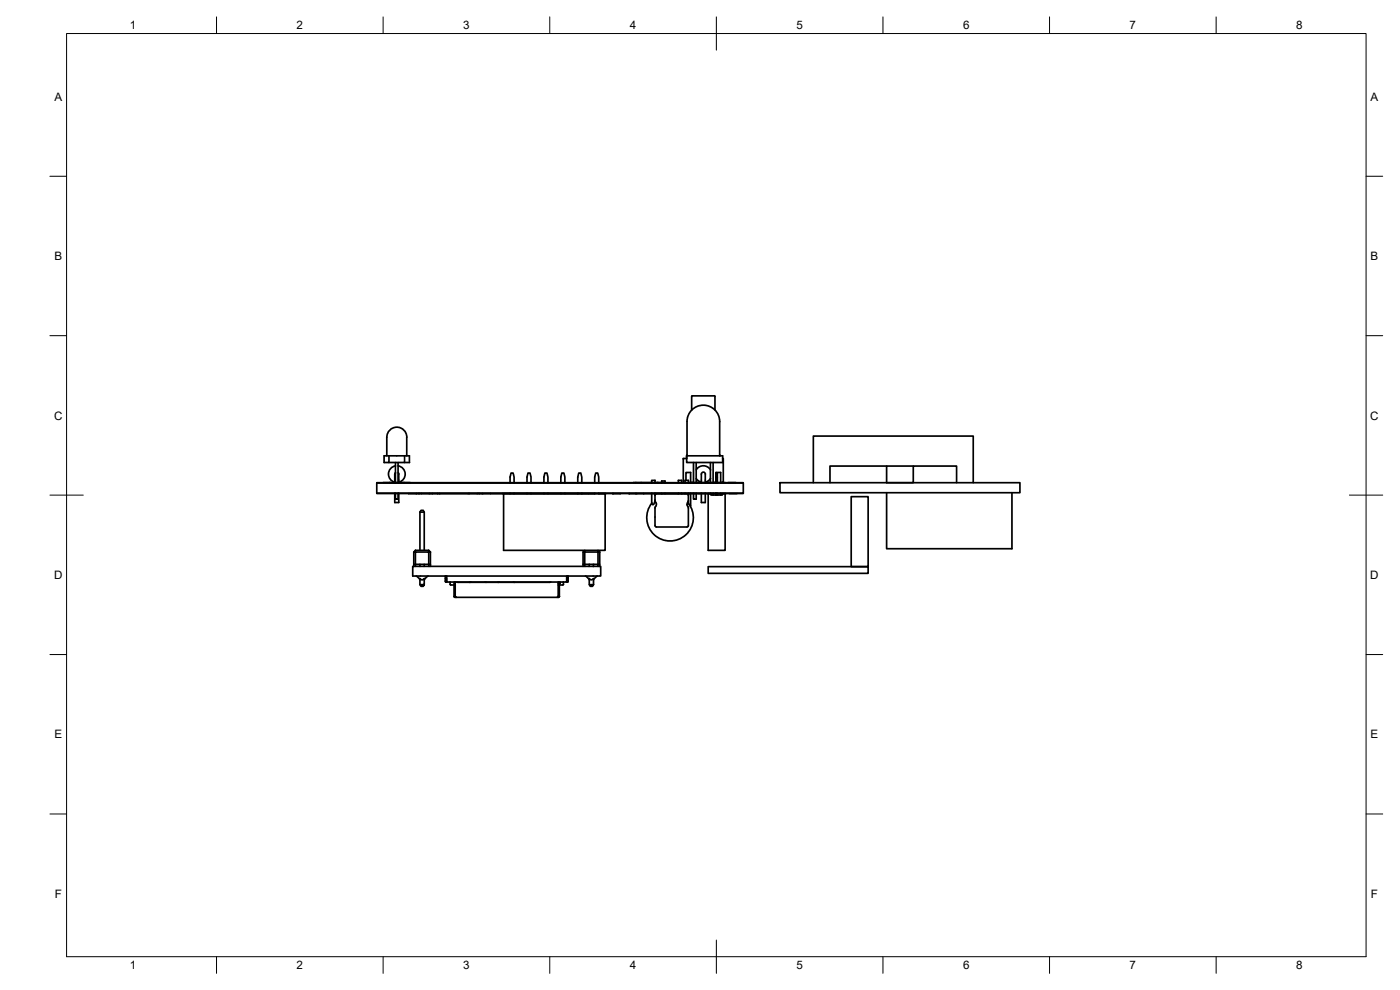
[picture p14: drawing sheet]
<svg xmlns="http://www.w3.org/2000/svg" width="420mm" height="297mm" viewBox="0 0 420 297" stroke-linecap="round" stroke-linejoin="round" font-family="sans-serif">
<defs><g id="words">
<g font-size="3.5">
<text x="39" y="8.8">1</text>
<text x="89" y="8.8">2</text>
<text x="139" y="8.8">3</text>
<text x="189" y="8.8">4</text>
<text x="239" y="8.8">5</text>
<text x="289" y="8.8">6</text>
<text x="339" y="8.8">7</text>
<text x="389" y="8.8">8</text>
<text x="16.3" y="30.2">A</text>
<text x="411.3" y="30.2">A</text>
<text x="16.3" y="78">B</text>
<text x="411.3" y="78">B</text>
<text x="16.2" y="125.9">C</text>
<text x="411.2" y="125.9">C</text>
<text x="16.2" y="173.7">D</text>
<text x="411.2" y="173.7">D</text>
<text x="16.3" y="221.6">E</text>
<text x="411.3" y="221.6">E</text>
<text x="16.4" y="269.4">F</text>
<text x="411.4" y="269.4">F</text>
<text x="39" y="290.8">1</text>
<text x="89" y="290.8">2</text>
<text x="139" y="290.8">3</text>
<text x="189" y="290.8">4</text>
<text x="239" y="290.8">5</text>
<text x="289" y="290.8">6</text>
<text x="339" y="290.8">7</text>
<text x="389" y="290.8">8</text>
</g>
</g></defs>
<!-- layer: Visible -->
<g fill="none" stroke="#000" stroke-width=".51">
<path d="M207.6 119v4M207.6 119l.2-.2h6.6l.2 .2M214.6 119v4M116.1 136.8v-5.6a3 3 0 0 1 3-3 3 3 0 0 1 3 3v5.6M116.7 136.8v2h-1.4v-2h7.6v2h-1.5M118.7 138.8v6.1M118.7 139.8a2.51 2.51 0 0 0-2.1 2.4 2.51 2.51 0 0 0 1.9 2.5M119.5 138.8v6.1M119.5 139.8a2.51 2.51 0 0 1 2.1 2.4 2.51 2.51 0 0 1-1.9 2.5M121.4 136.8v2h-4.7M206.1 136.8h10.8v2h-10.8zM206.2 136.6l-.1 1h-1v7.2h.5"/>
<path d="M206.2 136.8v-10.3a4.9 4.9 0 0 1 4.9-4.9 4.9 4.9 0 0 1 4.9 4.9v10.3M208.1 138.8v6.1M208.9 138.8v6.1M213.2 138.8v6.1M214 138.8v6.1M216 136.6l.1 .2M216.9 137.6h.2v7.2h-.8M266.1 139.8h-17v5M274.1 139.8h-8v5h8v-5h13v5M113.1 144.9h110v3.1h-110zM113.1 144.8h110M113.1 148.1h110"/>
<path d="M115 144.8h2M118 144.8h2.3M118.5 148v2.8h1.2v-2.8M118.7 148v1.8h.8v-1.8M118.7 141.8l-.2 .5v2.6M119.5 141.8l.2 .5v2.6M121.1 144.8h2.1M122.6 148.1h.1M122.6 148.1h2.3M124.9 148.1h.1M124.9 148.1h4.8M126 153.7h1.3v11.4"/>
<path d="M126 153.7l.3-.6h.7l.3 .6M126 153.7v11.4M129.7 148.1h.1M129.7 148.1h1.7M131.4 148.1h.1M151.1 148.1h30.5v17h-30.5zM153.1 144.9v-1.8l.3-1.2h.6l.3 1.2v1.8M153.1 148v.1M154.3 148v.1M158.2 144.9v-1.8l.3-1.2h.6l.3 1.2v1.8M158.2 148v.1M159.4 148v.1"/>
<path d="M163.2 144.9v-1.8l.3-1.2h.6l.3 1.2v1.8M163.2 148v.1M164.4 148v.1M168.3 144.9v-1.8l.3-1.2h.6l.3 1.2v1.8M168.3 148v.1M169.5 148v.1M173.4 144.9v-1.8l.3-1.2h.6l.3 1.2v1.8M173.4 148v.1M174.6 148v.1M178.5 144.9v-1.8l.3-1.2h.6l.3 1.2v1.8M178.5 148l-47.1 .1M179.7 148l2.2 .1"/>
<path d="M183.8 148.1h2.3M186.1 148.1h.1M188.7 148.1h4.5M190.1 144.8h3M193.4 144.8h2.2M193.7 148.1h14.7M195.6 148v3M195.6 144.9v-.8h1v.8M196.6 148v2.3a1.48 1.48 0 0 1 0 1.8v5.6l.4 .4M196.6 150l-.3 1a.38 .38 0 0 1-.3 .4 .38 .38 0 0 1-.4-.4M196.6 144.8h2M197 148.1h8.2a1.07 1.07 0 0 1 1.4 .4"/>
<path d="M197 148.1l-.4 .4M198.6 144.9v-.6h1v.6M198.6 148v.1M199.6 148v.1M203.6 144.9v-.8h1v.8M203.6 148v.1M204.6 144.8h.1M204.6 148v.1M205.6 144.9v-.8h1v.8M205.6 148v.1M205.9 144.1v-2.3h1.4v3.1M206.4 152l.2 .3v5.4a1.04 1.04 0 0 1-1.4 .4h-8.2"/>
<path d="M206.4 150.7a.96 .96 0 0 0 0 1.3M206.6 151l-.4 .4M206.6 151a7 7 0 0 1-.8 9.5 7 7 0 0 1-9.5 0 7 7 0 0 1-.7-9.5M206.6 150.3l-.2 .4M206.6 148v3M206.6 144.8h8.3M207.3 148l-.2 3.8M207.3 144.8h.8M208.1 148v1.8h.8v-1.8M208.5 148.1h1.2M208.9 140.9a2.51 2.51 0 0 1 4.3 .1M208.9 143.6l.6 .6 1 .5-1.6 .1"/>
<path d="M209.8 148.1h2.3M210.5 144.9v-1.6a1.07 1.07 0 0 1 .8-1.6l.4 .6v2.6M210.5 148v2.8h1.2v-2.8M212.3 148.1h5.6M212.5 148.1h.9v.4h3.4v-.4h.8v17h-5.1zM213.2 148v.1M213.2 143.5l-.8 .9-.7 .3 1.5 .1M214 144.8h.9M214 148v.5M214.9 148v.5M214.9 143.1h.4v-1.2h-.4v3v-3.1h1.4v3.1M215.3 144.8h1.9"/>
<path d="M215.3 143.1v1.8M215.3 148v.5M216.3 148v.5M217.4 144.8h.3M218.5 144.8h2.3M218.8 148.1h2.4M234.1 144.8h72v3h-72zM244.1 144.8v-14h48v14M255.5 149h5v21h-5zM266.1 147.8v16.8h37.6v-16.8M123.9 169.9h56.4v2.9h-56.4zM124.2 165.6v4.3"/>
<path d="M124.2 169.3h.5v-3.7h4v3.7h.5M124.7 165.1v.5h-.5zM124.7 169.9v-.6h4v.6M124.7 165.1h4M124.9 172.8l1.2 1.2M126 175.4v-1.8l.6 .4 .7-.4v1.8l-.3 .5h-.7l-.3-.5h1.3M126 169.3v.6M127.3 169.3v.6M128.5 172.8l-1.2 1.2M128.7 165.1v.5h.5M128.7 165.1l.5 .5M129.2 165.6v4.3"/>
<path d="M133.7 174.5l.1 .1M133.7 172.8v.2M133.7 173l.1 .6v-.6M133.7 173.6v.5M133.8 173.7v.8M133.8 174.1l-.1 .4h.4l-.3 .1M133.8 172.8v.9M133.8 174.3h.3M133.8 173.7h.3M133.8 174.6h.3M133.8 172.8l-.1 .2M134.1 172.8v1.8h36v-1.8"/>
<path d="M135.1 174.6v.9h1.2M136.3 174.6v4.4M136.5 179l-.2 .1 .3 .1M136.5 179h.1M136.5 174.6v4.3M136.5 175.5h.1M136.5 178.9h.1M136.6 179.2h31M136.6 179v.2M136.6 174.6v.2M136.6 179h.1M136.6 174.6v4.4l.3 .2"/>
<path d="M137.1 174.6l3.8 .1M140.9 174.7h24M141.3 174.6l-.4 .1M145.6 174.6l.4 .1M149.8 174.6l-.4 .1M154.1 174.6l.3 .1M165.3 174.6l-.4 .1M167.5 179h.1M167.5 174.6v4.4l-.3 .2M167.5 175.5h.2M167.5 175.1h.2M167.6 179v.2"/>
<path d="M167.7 178.9h.1M167.7 179h.2l-.3 .2M167.7 179h-.1M167.7 174.6v4.3M167.9 174.6v4.3M167.9 178.9v.1M168.1 174.6v.5h-.2M169.1 174.6l-.1 .9h-1.1M170.1 174.3h.2M170.1 173.7h.2M170.3 172.8v1.7M170.3 174.5l-.2 .1"/>
<path d="M170.3 174.1v.4M170.3 172.8l.2 .2M170.5 172.8v.2M170.5 173l-.1 .6-.1-.6M170.5 173.6v.5M170.5 174.5l-.2 .1M175 165.6v4.3M175.5 165.1v.5h-.5zM175.5 169.9v-.6h4v.6M175.5 165.6h4v3.7h.5M175.5 165.6v3.7h-.5M175.7 172.8l1.2 1.2"/>
<path d="M176.8 175.4v-1.8l.6 .4 .7-.4v1.8M176.8 175.4h1.3l-.3 .5h-.7zM176.8 169.3v.6M178.1 169.3v.6M179.3 172.8l-1.2 1.2M179.5 165.1l.5 .5h-.5zM180 165.6v4.3M212.5 170h48v2h-48z"/>
</g>
<g fill="#000">
<circle cx="183.8" cy="148.1" r=".25"/>
<circle cx="190.8" cy="148.1" r=".25"/>
<circle cx="193.1" cy="148.1" r=".25"/>
<circle cx="197.2" cy="144.8" r=".25"/>
</g>
<!-- layer: BORDER -->
<g fill="none" stroke="#000" stroke-width=".3">
<path d="M20 10.1h390v276.9h-390zM65 5.1v5M115 5.1v5M165 5.1v5M215 5.1v10M265 5.1v5M315 5.1v5M365 5.1v5M15 52.9h5M410 52.9h5M15 100.7h5M410 100.7h5"/>
<path d="M15 148.6h10M405 148.6h10M15 196.4h5M410 196.4h5M15 244.2h5M410 244.2h5M65 287v5M115 287v5M165 287v5M215 282.1v9.9M265 287v5M315 287v5"/>
<path d="M365 287v5"/>
</g>
<use href="#words"/>
</svg>
